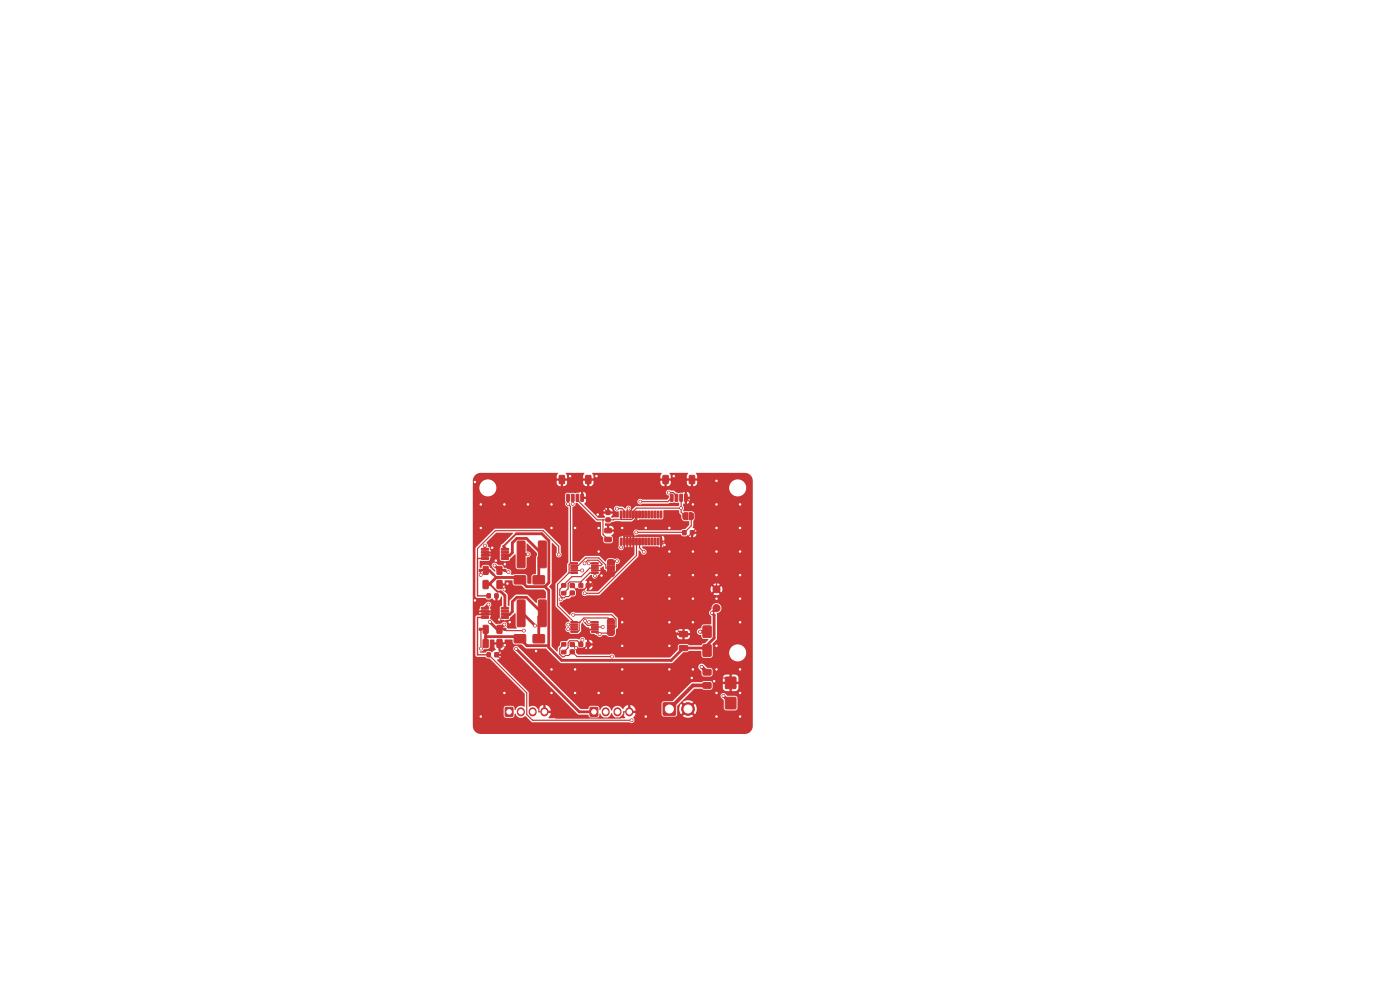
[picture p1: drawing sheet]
<svg xmlns="http://www.w3.org/2000/svg" width="297mm" height="210mm" viewBox="0 0 297 210" stroke-linecap="round" stroke-linejoin="round" font-family="sans-serif">
<g fill="#c83434">
<path d="M102 133.4h.5v.3h-.5z"/>
<path d="M106.4 133.4h.6v.3h-.6z"/>
<path d="M102 120.9h.5v.3h-.5z"/>
<path d="M106.4 120.9h.6v.3h-.6z"/>
<path d="M129.3 120.9h.6v.5h-.6z"/>
<path d="M129.3 133.4h.6v.5h-.6z"/>
</g>
<g fill="#c83434" stroke="#c83434" stroke-width=".21">
<path d="M102.5 123.2l.8-.1 .3 .2v1.4l-.2 .2h-.7l-.2-.2z"/>
<path d="M105.5 123.2l.8-.1 .2 .2 .1 1.4-.2 .2h-.8l-.2-.2z"/>
<path d="M149.2 144.8h1.5l.2 .2v.9l-.3 .1h-1.3l-.2-.2z"/>
<path d="M149.2 142h1.5l.2 .2v.9l-.3 .1h-1.3l-.2-.2z"/>
<path d="M119.2 125.5h.8v.7h-.8z"/>
<path d="M119.2 123.8h.8v.7h-.8z"/>
<path d="M123.2 104.9h.6l-.1 1.5-.5-.1z"/>
<path d="M122.2 104.9h.6l-.1 1.5-.5-.1z"/>
<path d="M121.2 104.9h.6l-.1 1.5-.5-.1z"/>
<path d="M120.2 104.9h.6l-.1 1.5-.5-.1z"/>
<path d="M124.3 100.9l.8-.1 .3 .2v1.4l-.2 .2h-.8l-.2-.1z"/>
<path d="M118.7 100.9l.8-.1 .3 .2v1.4l-.2 .2h-.7l-.3-.1z"/>
<path d="M128.3 114h1.3l.1 .2v.6l-.2 .2-1.1-.1-.1-.2z"/>
<path d="M128.3 112.1h1.3l.1 .2v.6l-.2 .2-1.1-.1-.1-.2z"/>
<path d="M102.5 132.7l.8-.1 .3 .2v1.3l-.2 .3h-.7l-.2-.2z"/>
<path d="M101.7 133.3h.4v.4h-.4z"/>
<path d="M106.9 133.3h.4v.4h-.4z"/>
<path d="M105.5 132.7l.8-.1 .2 .2v1.3l-.1 .3h-.8l-.2-.2z"/>
<path d="M109.8 127.3h1.4l.2 .1v5.3l-.2 .2-1.2 .1-.3-.2z"/>
<path d="M114.3 127.3h1.3l.3 .1v5.3l-.2 .2-1.3 .1-.2-.2z"/>
<path d="M121 137.9h.8v.8h-.8z"/>
<path d="M121 136.3h.8v.8h-.8z"/>
<path d="M149.2 136.8h1.6v2.4h-1.6z"/>
<path d="M149.2 132.8h1.6v2.4h-1.6z"/>
<path d="M102.5 135.7l.8-.1 .3 .2v1.4l-.2 .2h-.7l-.2-.2z"/>
<path d="M105.5 135.7l.8-.1 .2 .2 .1 1.4-.2 .2h-.8l-.2-.2z"/>
<path d="M122.8 136.3h.8v.8h-.8z"/>
<path d="M124.4 136.3h.8v.8h-.8z"/>
<path d="M128.6 109.9h.8v.8h-.8z"/>
<path d="M128.6 108.3h.8v.8h-.8z"/>
<path d="M131.6 114.2h.4l-.1 1.4-.3-.1z"/>
<path d="M132.3 114.2h.3v1.4l-.4-.1z"/>
<path d="M132.9 114.2h.4l-.1 1.4-.3-.1z"/>
<path d="M133.6 114.2h.3v1.4l-.4-.1z"/>
<path d="M134.2 114.2h.4l-.1 1.4-.3-.1z"/>
<path d="M134.9 114.2h.3v1.4l-.4-.1z"/>
<path d="M135.5 114.2h.4l-.1 1.4-.3-.1z"/>
<path d="M136.2 114.2h.3v1.4l-.4-.1z"/>
<path d="M136.8 114.2h.4l-.1 1.4-.3-.1z"/>
<path d="M137.5 114.2h.3v1.4l-.4-.1z"/>
<path d="M138.1 114.2h.4l-.1 1.4-.3-.1z"/>
<path d="M138.8 114.2h.3v1.4l-.4-.1z"/>
<path d="M139.4 114.2h.4l-.1 1.4-.3-.1z"/>
<path d="M140.1 114.2h.3v1.4l-.4-.1z"/>
<path d="M140.1 108.4l.3 .1v1.4l-.4-.1z"/>
<path d="M139.4 108.4l.4 .1-.1 1.4-.3-.1z"/>
<path d="M138.8 108.4l.3 .1v1.4l-.4-.1z"/>
<path d="M138.1 108.4l.4 .1-.1 1.4-.3-.1z"/>
<path d="M137.5 108.4l.3 .1v1.4l-.4-.1z"/>
<path d="M136.8 108.4l.4 .1-.1 1.4-.3-.1z"/>
<path d="M136.2 108.4l.3 .1v1.4l-.4-.1z"/>
<path d="M135.5 108.4l.4 .1-.1 1.4-.3-.1z"/>
<path d="M134.9 108.4l.3 .1v1.4l-.4-.1z"/>
<path d="M134.2 108.4l.4 .1-.1 1.4-.3-.1z"/>
<path d="M133.6 108.4l.3 .1v1.4l-.4-.1z"/>
<path d="M132.9 108.4l.4 .1-.1 1.4-.3-.1z"/>
<path d="M132.3 108.4l.3 .1v1.4l-.4-.1z"/>
<path d="M131.6 108.4l.4 .1-.1 1.4-.3-.1z"/>
<path d="M121 125.4h.8v.8h-.8z"/>
<path d="M121 123.8h.8v.8h-.8z"/>
<path d="M102.5 120.2l.8-.1 .3 .2v1.3l-.2 .3h-.7l-.2-.2z"/>
<path d="M101.7 120.8h.4v.4h-.4z"/>
<path d="M106.9 120.8h.4v.4h-.4z"/>
<path d="M105.5 120.2l.8-.1 .2 .2v1.3l-.1 .3h-.8l-.2-.2z"/>
<path d="M102.1 116.4l1.5-.1 .1 .3-1.5 .1z"/>
<path d="M102.1 117h1.5l.1 .3-1.5 .1z"/>
<path d="M102.1 117.7l1.5-.1 .1 .3-1.5 .1z"/>
<path d="M102.1 118.3h1.5l.1 .3-1.5 .1z"/>
<path d="M106.4 118.3h1.4l.1 .3-1.5 .1z"/>
<path d="M106.4 117.7l1.4-.1 .1 .3-1.5 .1z"/>
<path d="M106.4 117h1.4l.1 .3-1.5 .1z"/>
<path d="M106.4 116.4l1.4-.1 .1 .3-1.5 .1z"/>
<path d="M104.3 116.6h1.5v1.8h-1.5z"/>
<path d="M102.1 128.9l1.5-.1 .1 .3-1.5 .1z"/>
<path d="M102.1 129.5h1.5l.1 .3-1.5 .1z"/>
<path d="M102.1 130.2l1.5-.1 .1 .3-1.5 .1z"/>
<path d="M102.1 130.8h1.5l.1 .3-1.5 .1z"/>
<path d="M106.4 130.8h1.4l.1 .3-1.5 .1z"/>
<path d="M106.4 130.2l1.4-.1 .1 .3-1.5 .1z"/>
<path d="M106.4 129.5h1.4l.1 .3-1.5 .1z"/>
<path d="M106.4 128.9l1.4-.1 .1 .3-1.5 .1z"/>
<path d="M104.3 129.1h1.5v1.8h-1.5z"/>
<path d="M121.1 119.4h1.3l.1 .2-1.3 .1z"/>
<path d="M121.1 119.9h1.3l.1 .2-1.3 .1z"/>
<path d="M121.1 120.4h1.3l.1 .2-1.3 .1z"/>
<path d="M121.1 120.9h1.3l.1 .2-1.3 .1z"/>
<path d="M121.1 121.4h1.3l.1 .2-1.3 .1z"/>
<path d="M125.5 121.4h1.3l.1 .2-1.4 .1z"/>
<path d="M125.5 120.9h1.3l.1 .2-1.4 .1z"/>
<path d="M125.5 120.4h1.3l.1 .2-1.4 .1z"/>
<path d="M125.5 119.9h1.3l.1 .2-1.4 .1z"/>
<path d="M125.5 119.4h1.3l.1 .2-1.4 .1z"/>
<path d="M145 108.9l.3-.1h.6v1.5l-.6-.1-.3-.1z"/>
<path d="M146.2 108.8h.6l.3 .3v.7l-.3 .4-.6 .1z"/>
<path d="M125.2 150.1h1.6v1.8h-1.6z"/>
<path d="M109.8 114.8h1.4l.2 .1v5.3l-.2 .2-1.2 .1-.3-.2z"/>
<path d="M114.3 114.8h1.3l.3 .1v5.3l-.2 .2-1.3 .1-.2-.2z"/>
<path d="M107.2 150.1h1.6v1.8h-1.6z"/>
<path d="M145.2 104.9h.6l-.1 1.5-.5-.1z"/>
<path d="M144.2 104.9h.6l-.1 1.5-.5-.1z"/>
<path d="M143.2 104.9h.6l-.1 1.5-.5-.1z"/>
<path d="M142.2 104.9h.6l-.1 1.5-.5-.1z"/>
<path d="M146.3 100.9l.8-.1 .3 .2v1.4l-.2 .2h-.8l-.2-.1z"/>
<path d="M140.7 100.9l.9-.1 .2 .2v1.4l-.2 .2h-.7l-.3-.1z"/>
<path d="M128.9 121.3h1.4v.7l-.4 .3h-.7l-.3-.3z"/>
<path d="M128.9 120h1.4v1h-1.4z"/>
<path d="M129 118.9l.3-.2 .9 .1 .1 .3v.7h-1.4z"/>
<path d="M103.3 126h.7v.8h-.7z"/>
<path d="M105 126h.7v.8h-.7z"/>
<path d="M109.1 122.2h2.4v1.6h-2.4z"/>
<path d="M113.1 122.2h2.4v1.6h-2.4z"/>
<path d="M128.9 133.8h1.4v.7l-.4 .3h-.7l-.3-.3z"/>
<path d="M128.9 132.5h1.4v1h-1.4z"/>
<path d="M129 131.4l.3-.2 .9 .1 .1 .3v.7h-1.4z"/>
<path d="M140.7 149.1h2.6v2.6h-2.6z"/>
<path d="M119.2 138h.8v.7h-.8z"/>
<path d="M119.2 136.3h.8v.7h-.8z"/>
<path d="M153.9 148h2.2v2.3h-2.2z"/>
<path d="M153.9 143.7h2.2v2.3h-2.2z"/>
<path d="M122.8 123.8h.8v.8h-.8z"/>
<path d="M124.4 123.8h.8v.8h-.8z"/>
<path d="M144.8 112.6h.7v.8h-.7z"/>
<path d="M146.5 112.6h.7v.8h-.7z"/>
<path d="M121.1 131.9h1.3l.1 .2-1.3 .1z"/>
<path d="M121.1 132.4h1.3l.1 .2-1.3 .1z"/>
<path d="M121.1 132.9h1.3l.1 .2-1.3 .1z"/>
<path d="M121.1 133.4h1.3l.1 .2-1.3 .1z"/>
<path d="M121.1 133.9h1.3l.1 .2-1.3 .1z"/>
<path d="M125.5 133.9h1.3l.1 .2-1.4 .1z"/>
<path d="M125.5 133.4h1.3l.1 .2-1.4 .1z"/>
<path d="M125.5 132.9h1.3l.1 .2-1.4 .1z"/>
<path d="M125.5 132.4h1.3l.1 .2-1.4 .1z"/>
<path d="M125.5 131.9h1.3l.1 .2-1.4 .1z"/>
<path d="M109.1 134.7h2.4v1.6h-2.4z"/>
<path d="M113.1 134.7h2.4v1.6h-2.4z"/>
<path d="M103.3 138.5h.7v.8h-.7z"/>
<path d="M105 138.5h.7v.8h-.7z"/>
<path d="M144.2 137l1.5-.1 .2 .3v.7l-.3 .2-1.3-.1-.2-.2z"/>
<path d="M144.2 134h1.5l.2 .2v.7l-.3 .2h-1.3l-.2-.2z"/>
<circle cx="152" cy="125" r=".75"/>
<circle cx="152" cy="129" r=".75"/>
<circle cx="146" cy="150.4" r="1.35"/>
<circle cx="117" cy="147" r=".3"/>
<circle cx="157" cy="112" r=".3"/>
<circle cx="127" cy="147" r=".3"/>
<circle cx="107.1" cy="136.9" r=".3"/>
<circle cx="126.8" cy="109.2" r=".3"/>
<circle cx="105.2" cy="118.9" r=".3"/>
<circle cx="137" cy="152" r=".3"/>
<circle cx="102" cy="107" r=".3"/>
<circle cx="102" cy="112" r=".3"/>
<circle cx="152" cy="127" r=".3"/>
<circle cx="147" cy="132" r=".3"/>
<circle cx="132" cy="132" r=".3"/>
<circle cx="152" cy="112" r=".3"/>
<circle cx="107.1" cy="119.7" r=".3"/>
<circle cx="122" cy="142" r=".3"/>
<circle cx="152" cy="137" r=".3"/>
<circle cx="137" cy="112" r=".3"/>
<circle cx="152" cy="122" r=".3"/>
<circle cx="127" cy="112" r=".3"/>
<circle cx="122" cy="112" r=".3"/>
<circle cx="132" cy="142" r=".3"/>
<circle cx="117" cy="107" r=".3"/>
<circle cx="142" cy="142" r=".3"/>
<circle cx="147" cy="117" r=".3"/>
<circle cx="147" cy="142" r=".3"/>
<circle cx="117" cy="142" r=".3"/>
<circle cx="157" cy="107" r=".3"/>
<circle cx="142" cy="137" r=".3"/>
<circle cx="122" cy="147" r=".3"/>
<circle cx="157" cy="122" r=".3"/>
<circle cx="142" cy="112" r=".3"/>
<circle cx="147" cy="107" r=".3"/>
<circle cx="157" cy="152" r=".3"/>
<circle cx="142" cy="127" r=".3"/>
<circle cx="132" cy="137" r=".3"/>
<circle cx="157" cy="117" r=".3"/>
<circle cx="152" cy="117" r=".3"/>
<circle cx="127" cy="117" r=".3"/>
<circle cx="120.9" cy="101" r=".3"/>
<circle cx="151.5" cy="144.5" r=".3"/>
<circle cx="142" cy="117" r=".3"/>
<circle cx="141" cy="115.6" r=".3"/>
<circle cx="108.1" cy="132" r=".3"/>
<circle cx="157" cy="147" r=".3"/>
<circle cx="132" cy="127" r=".3"/>
<circle cx="107" cy="147" r=".3"/>
<circle cx="142" cy="132" r=".3"/>
<circle cx="100.8" cy="127.4" r=".3"/>
<circle cx="127.6" cy="122.1" r=".3"/>
<circle cx="152" cy="102" r=".3"/>
<circle cx="122.2" cy="137.5" r=".3"/>
<circle cx="105.9" cy="131.4" r=".3"/>
<circle cx="146.8" cy="143.8" r=".3"/>
<circle cx="107.6" cy="123.8" r=".3"/>
<circle cx="132" cy="112" r=".3"/>
<circle cx="142" cy="122" r=".3"/>
<circle cx="102" cy="152" r=".3"/>
<circle cx="152" cy="142" r=".3"/>
<circle cx="142" cy="147" r=".3"/>
<circle cx="147" cy="127" r=".3"/>
<circle cx="107" cy="125.1" r=".3"/>
<circle cx="152" cy="147" r=".3"/>
<circle cx="117" cy="112" r=".3"/>
<circle cx="100.8" cy="102.3" r=".3"/>
<circle cx="157" cy="132" r=".3"/>
<circle cx="132" cy="147" r=".3"/>
<circle cx="113.7" cy="138.1" r=".3"/>
<circle cx="143.6" cy="133.9" r=".3"/>
<circle cx="152" cy="152" r=".3"/>
<circle cx="157" cy="127" r=".3"/>
<circle cx="152" cy="107" r=".3"/>
<circle cx="147" cy="122" r=".3"/>
<circle cx="157" cy="142" r=".3"/>
<circle cx="112" cy="107" r=".3"/>
<circle cx="104.4" cy="116.2" r=".3"/>
<circle cx="126.5" cy="101" r=".3"/>
<circle cx="107" cy="107" r=".3"/>
<circle cx="142.9" cy="101" r=".3"/>
<circle cx="126.2" cy="122.2" r=".3"/>
<circle cx="144.5" cy="107.8" r=".3"/>
<circle cx="123.6" cy="135.7" r=".3"/>
<circle cx="127.2" cy="134.5" r=".3"/>
<circle cx="121.5" cy="106.9" r=".3"/>
<circle cx="123.5" cy="121" r=".3"/>
<circle cx="141.9" cy="104.5" r=".3"/>
<circle cx="120.6" cy="133.5" r=".3"/>
<circle cx="130.9" cy="119.1" r=".3"/>
<circle cx="130.9" cy="107.9" r=".3"/>
<circle cx="133.3" cy="107.9" r=".3"/>
<circle cx="135.8" cy="106.4" r=".3"/>
<circle cx="120.5" cy="106.9" r=".3"/>
<circle cx="131.8" cy="116.1" r=".3"/>
<circle cx="135" cy="112.9" r=".3"/>
<circle cx="124" cy="125.9" r=".3"/>
<circle cx="118.5" cy="117.6" r=".3"/>
<circle cx="136.6" cy="117.1" r=".3"/>
<circle cx="134" cy="152.8" r=".3"/>
<circle cx="148.8" cy="141.5" r=".3"/>
<circle cx="148.5" cy="134" r=".3"/>
<circle cx="151" cy="130" r=".3"/>
<circle cx="153.5" cy="147.6" r=".3"/>
<circle cx="104.9" cy="120" r=".3"/>
<circle cx="102.9" cy="115.7" r=".3"/>
<circle cx="102" cy="122" r=".3"/>
<circle cx="124.9" cy="119.5" r=".3"/>
<circle cx="107.9" cy="121.4" r=".3"/>
<circle cx="124" cy="119.5" r=".3"/>
<circle cx="112" cy="117.6" r=".3"/>
<circle cx="118.9" cy="127.1" r=".3"/>
<circle cx="103.9" cy="131.9" r=".3"/>
<circle cx="103.6" cy="128.2" r=".3"/>
<circle cx="107" cy="132.5" r=".3"/>
<circle cx="109.5" cy="137.6" r=".3"/>
<circle cx="102" cy="137.6" r=".3"/>
<circle cx="125" cy="132" r=".3"/>
<circle cx="111.1" cy="133.8" r=".3"/>
<circle cx="124.1" cy="131.7" r=".3"/>
<circle cx="113.5" cy="132.7" r=".3"/>
<circle cx="120.6" cy="132.5" r=".3"/>
<circle cx="121.6" cy="130.4" r=".3"/>
<circle cx="127.9" cy="133" r=".3"/>
<circle cx="129.8" cy="139.3" r=".3"/>
</g>
<path d="M110.5 150.9v.2M113 150.9v.2M115.5 150.9v.2M128.5 150.9v.2M131 150.9v.2M133.5 150.9v.2" fill="none" stroke="#c83434" stroke-width="1.7"/>
<g fill="none" stroke="#c83434" stroke-width=".25">
<path d="M102.9 117.2v.6M102.9 117.5h.1M102.9 117.5h2.1v1.2l.2 .2M118.5 117.6v-1.7l-3.3-3.3h-10.1l-3.8 3.8v2.1M119.2 101.7h27.6M120.5 105.6v1.3l.5 .5v12.1M121 119.5l-.3 .3v1.7M121 119.5h.8M121.5 105.6v1.3M122.5 105.6v.5l4.2 4.2h3.4l.1-.1M123.5 101.7v3.9h2.4l3.1 3.1M124 119.5l.7-.7h2.2l.8 .9-.3 .3h-1.2"/>
<path d="M127.9 110.3v3.1l1.1 1.1M129 112.6h3.4M130.9 107.9h1.1l.4 .5v.7M130.9 119.1h-1.2l-.1 .1M131.8 114.9v1.2M132.4 112.6v6.8l-2.3 2.4h-2.6M132.4 113.8h7.4l.4 .4v.7l.8 .7h3.2M132.4 114.9h2M133.1 114.9h.1M133.3 107.9l-.2 .3v.9M133.7 114.9h.1M134 101.7v6.5l-.3 .2v.7"/>
<path d="M134.4 114.9h.1M135 109.1v.8l-2.6 2.7M135 114.9v2.9l-8 8.1h-3M135.7 114.9v1.3l.9 .9M141.9 104.5h.9l.7 .6v.5M142.5 105.6l-.8 .8h-5.9M144.2 115.6l7.8 7.8v1.6M144.5 107.8h-9.5l-.6 .6v1.4l-.4 .4h-2.2v-1.1M144.5 105.6v3.1l.8 .8M145.5 101.7v3.9l2 2v4.7l-3.3 3.3M146.6 109.5v2l-1.4 1.5-10.2-.1M101.9 121l.1 1"/>
<path d="M101.9 133.5l.1 .1v4M102.9 129.7h.1M102.9 130.3h.1M102.9 129.7v.6M102.9 130h2.1M103.7 138.9l8 8.1v4.6l1.3 1.2h21M105.3 126.4v2l-.3 .4v2.4h.7l.2 .2M106 124l1 1.1M107.1 136.9h-.8l-.3-.4v1.8l-.7 .6 9 9v3.1h2.4l1.3 1.3h13.5l.8-.8v-.5h2.4l1.2 1.2h8.3l1.8-1.8M107.1 121l.4 .4h.4M107.1 133.5l.3 .3h3.7M119.3 126.8h.1"/>
<path d="M119.3 126.8l-.4 .3M119.3 126.8h.4M119.6 136.7l-.8 .8v1.3l.5 .5h.4M120.2 139.1h.4l.8-.8 1 1h7.4M120.7 121.5h1.1M120.7 121.5l-2.4 2.5v4.5l3.5 3.5M121.4 125.8l-.8 .8h-.4M121.6 130.4h8.2l.9 .9v1.7h-1.1M121.8 120h.8l1.7-1.7h2.7l1.5 1.6v.6h1.1M122.9 132v1.7l-.3 .3h-.8M123.2 136.7l-.7-.8h-1.6l-.4 .4v1.1l-.9 .9M123.2 123.4v.8"/>
<path d="M123.2 123.4h-2.3l-.4 .4v1.1l-.9 .9M123.6 135.7l-.7 .7M124.1 131.7v.4l.6 .6 1.5-.2M126.2 133.5h-.8l-.6 .6v2.6l-.8 .8h-1.7l-.9-.8M126.2 122.2v-.7h-1l-2 1.9M126.2 134l.3 .3h3.1M126.2 122.2h.1M126.2 120.5h-1.1l-1.8 1.8h-2l-2.5 2.7v1.3l.5 .5M126.2 133h1.7M127.2 134.3v.2M127.9 121l.2 .2M128.1 121.2l.5 .6"/>
<path d="M128.1 121.2l-3 3h-.3l-.8 .8h-1.8l-.8-.8M129.6 131.7l-.6-.6h-5.1l-.9 .9M143.6 133.9h.8l.6 .6M146.8 143.8h7.2l1 1.1"/>
</g>
<path d="M124.9 119.5h1.3M130.2 110.2h1.6M120.2 126.6h-.2l-.3 .2M120.2 139.1h-.2l-.3 .2M120.6 133.5h1.2M120.6 132.5h1.2M121.8 121h1.7M121.8 132h.1M121.8 132h1.2M125 132h1.2M126.2 121h1.7" fill="none" stroke="#c83434" stroke-width=".21"/>
<path d="M102.9 118.5h-1.6v7.9h2.4M102.9 131h-1.6v7.9h2.4" fill="none" stroke="#c83434" stroke-width=".3"/>
<path d="M148.5 134h1.5M148.8 141.5l1.2 1.1M150 142.6h.1M150 145.4h-3l-5 5" fill="none" stroke="#c83434" stroke-width=".8"/>
<g fill="none" stroke="#c83434" stroke-width=".6">
<path d="M102.9 115.7v.8M104.9 120l1.1 1M106.8 115.9l.4 .4M107.1 118.5v-.6h1l.6-.6v-2.1l.9-1h2.1l3.4 3.4-.8 .8v4.6M107.1 118.5h.1M109.5 113.2h5.5l1.4 1.5v8.9l-.8 .8M110.5 117.6h1.5M103 135.1h6.9l1.9 1.9h4.6M103 121h.8l.8 .8M103 133.5h.1M103 133.5v3M103.6 128.2l-.7 .8"/>
<path d="M103.9 131.9l1.6 1.6h.5l1-1M105.5 122.5h-.2l-1.3 1.3v.2h-1M105.7 122.5h4.1l1.9 1.9h3.9M106 121h.1M106.2 125.5l.9 .9v2.6M107.1 131v-.6h1l.6-.6v-2.1l.9-1h2.1l3.4 3.4-.8 .8v4.6M107.1 131h.1M109.5 137.6l13.4 13.4h3.1M110.5 130.1h.4l2.6 2.6M115.6 124.4l.8 .9v12l2.8 2.8h23.2l2.6-2.6h4.5l.5 .5M152 129l-1 1 .5 .5v4.9l-2.1 2.1M153.5 147.6l1.5 1.6"/>
</g>
<path d="M104.6 121.8l.7 .7M105.5 122.5h.2" fill="none" stroke="#c83434" stroke-width=".45"/>
<path d="M102.9 116.5h.1M107.2 116.3l-.1 .2M109.5 113.2l-2.7 2.7M102.9 129h.1M104 124l1.5 1.5h.7M107.1 129h.1" fill="none" stroke="#c83434" stroke-width=".4"/>
<g fill="#c83434">
<path d="M127.2 151.4h.2l.6 .9h-1.1z"/>
<path d="M129.7 151.3h.1l.3 .6 .4 .3-.1 .2-1.4-.1z"/>
<path d="M132 151.6h.2l.4 .7h-1.1z"/>
<path d="M106 123.8h1l.2-.7h1.4l.2 .7 .2 .3 1.7 .1 .8 .8 3.9 .1 .4 .4v1.4l-1.6 .1-.4 .9-1.9-1.7-2.3-.1-1.4 1.2-.1 1.2h-.3l-.1-2.4-.8-.9 .1-.9-1-.1z"/>
<path d="M103.2 115.1l2.1-2.1h3.5v.2l-2.1 2.1a.81 .81 0 0 0-.5 .8l-.2 .3v1.8a.51 .51 0 0 0 .4 .8l.7 .1 .8-.1 .3-.5 1.1-.9 .2 2.9 .3 .2h1.5l.4-.4v-2a.69 .69 0 0 0 .9-.7 .69 .69 0 0 0-.9-.7v-1.5l.1-.1 2.1 2v.5l-.2 .5-.1 3.5a.72 .72 0 0 0-.8 .4l-.1 1.6h-.7l-.1-.1-.1-1.5-.2-.3-3.2-.1a.72 .72 0 0 0 0-.8 .72 .72 0 0 0-.8-.3l-.2-.2-.5-.1-.4-.5-.9-.1a.69 .69 0 0 0-1.2-.2v.6l.7 .8-.1 .3-1.5-1.5h-.9l-.3 .2-.2 .4h-.3v-1.5l1.8 .1 .3-.2 .3-.8h-1.2l-.1-.3 .1-.1h1.2v-.2h-1.2l-.1-.2 .2-.2h1.1l-.2-.4a.46 .46 0 0 0-.5-.6z"/>
<path d="M122.2 106.7h.3l3.9 3.9 1.1 .2v2.6l.5 .7v.7l.3 .4h1.3l.4-.2v-.9l-.3-.5 .4-.3 .1-.5h-1.1l-.4-.5h1.5a.79 .79 0 0 0-.9-.7v.7h-.6v-.7l-.3-.1v-.5h1l.4-.3 .7-.2 3.6 .1 .4-.3 .3 .1 .1-1.2 .1-.1 .2 .2v1.1l.8-.3h3.9a.56 .56 0 0 0 .8-.3v-1.5l3.3-.1 .1 .6 .4 .5 .2 .9 .5 .3 1 .1v.7l-.8 .9h-.5l-.4 .3h-9.1a.66 .66 0 0 0-.9 .1 .66 .66 0 0 0 .2 .9l-.2 .7 .1 3.5-7.7 7.7-2.5-.1 .1-.1h.5a.71 .71 0 0 0 .7-.7h-.7v.7h-.5v-1.2l1.2-.1a.71 .71 0 0 0-.7-.7v.8h-.5v-.8l-.2 .1-.1-.2 1.1-1.1h.3a.67 .67 0 0 0 .6 .8 .67 .67 0 0 0 .7-.8l.3-.2 .2-.6-.4-.1v-.2h.4v-.5l.5-.3 .2 .1a.73 .73 0 0 0 .4 .8l.3 .3h1.7l.2-.3-.1-1.1 .2-.2a.61 .61 0 0 0 .7-.8 .61 .61 0 0 0-1-.3l-.5-.2h-.8l-.4 .2-.3 .5-1.3-1.1-3-.1-1.4 1.3-1.2-.2-.2-.1v-2.9h9.8a.6 .6 0 0 0 .5 .7 .6 .6 0 0 0 .7-.6h1.8v-1h-.3v1h-.4v-1h-.2v1h-.4v-1h-.3v1h-.2l-.2-.4v-2.1h.4v1.1h.3v-1.1h.4v1.1h.2v-1.1h.4v1.1h.3v-1.1h-2l-.8 .3-.1 .3v1.5l-.1 .3h-9.8l.1-8.5a.62 .62 0 0 0 .6-.7z"/>
<path d="M100.7 100.9l.6-.4 .7-.2h16.3l.1 .1-.3 .5v.6h2.2v-.6l-.3-.4 .1-.2h3.8l.1 .1-.3 .5v.6h2.2v-.6l-.3-.4 .1-.2h14.6l.1 .1-.3 .5v.6h2.2v-.6l-.3-.4 .1-.2h3.8l.1 .1-.3 .5v.6h2.2v-.6l-.3-.4 .1-.2h10.3a1.7 1.7 0 0 1 1.7 1.7v52a1.7 1.7 0 0 1-1.7 1.7h-56a1.7 1.7 0 0 1-1.7-1.7v-24.1h1.3v.2h2.6v-.2h-3.9v-.4h3.9l-.2-.7 .2-.5-.2-.5-.6-.1-.9 .8-.6 .2-.3 .8h-1.3v-11.1h.5l.1 8.3 .3 .2h1.7l.5 .3h.6l.4-.3 .7 .5v-.9l.4-.1 .1 .1v.9a.86 .86 0 0 0 .7-.9l.2 .2v1.7l-.2 .1a.54 .54 0 0 0-.2 .8v1.4a.56 .56 0 0 0 .2 .8l.8 .1 .8-.1 .3-.5 1.2-.9v2.6l.2 .6h-1.9l-.3-.3 .1-.8-.4-.3h-.3l-.5 .4-1.1 .1-1.2-1.1 .2-.8h-3l-.3 .2-.1 8.3 .4 .4h1.7l.5 .3h.5l7.4 7.4v2.7l-.1 .1a1.26 1.26 0 0 0-1.9 .7h-.1a.68 .68 0 0 0-.5-.9h-1.4l-.5 .5v1.6l.2 .3 .4 .2h1.3a.88 .88 0 0 0 .5-.9h.2a1.24 1.24 0 0 0 2.1 .5l1.4 1.3h20.6a.66 .66 0 0 0 1 0 .66 .66 0 0 0-.1-1l.4-.9h-.9v-.5h.9v-.2a1.34 1.34 0 0 0-1.1-1.1v1.1h-.5v-1.1l-.6 .3-.5 .6a1.25 1.25 0 0 0-1.3-.7 1.25 1.25 0 0 0-1 1 1.49 1.49 0 0 0-1.7-.9l-.5 .3-.2 .5h-.2a.68 .68 0 0 0-.5-.9h-1.4l-.3 .2-.3 .5h-1.5l-1.2-1.1h18.3v2.2l.3 .5h2.8l.2-.4 .1-1.3h.4l.1 .7 .3 .5 .7-.7 .4 .4-.8 .7a1.83 1.83 0 0 0 2.3 0l-.7-.7 .3-.4 .7 .7 .1-.1a1.84 1.84 0 0 0-.1-2.1l-.7 .7-.3-.4 .7-.7h-.1a1.84 1.84 0 0 0-2.2 0l.8 .7-.4 .4-.7-.7-.4 1h-.4v-.6l2-2h7.2l.6 .9v1.6l.2 .3 .4 .2h1.9l.5-.5-.1-2.2-.4-.4h-1.6l-.6-.5-.4-.1-.4 .2-.1 .5h-7.2l1.6-1.6 3.4 .2 .3-.1 .2-.3h2.1l.2 .4 .4 .3h2.2l.5-.4v-1.1h-1.4v1.5h-.5v-1.5h-1.4v.8h-2.1v-1l-.4-.4-4 .2-4.1 4-1.9 .1-.5 .5h-18.3l-5.5-5.5h36.8v.8h3.3v-1.1l-.5-.4h-.9v1.5h-.5v-1.5l-.9 .1-.5 .6h-36.8l-2.2-2.3h33.8l.7 1v.6l.3 .4h1.8l.3-.4-.1-1.1-.3-.3h-.8l-.7-.8a.7 .7 0 0 0-.8 0 .7 .7 0 0 0-.4 .6h-33.8l-4.3-4.2a.61 .61 0 0 0-.9-.1 .61 .61 0 0 0 0 .9l13.4 13.4 2.3 .1 .3 .7-8.6 .1-.2-.2 .5-.9h-.9v-.5h.9v-.2a1.34 1.34 0 0 0-1-1.1v1.1h-.6v-1.1l-.6 .3-.5 .6a1.36 1.36 0 0 0-1.9-.5l-.1-3.2-6.6-6.6 .1-.2a.69 .69 0 0 0 .6-.7l-.8-.1-.1-.3 .9-.1-.1-.5-.4-.3h.6a.85 .85 0 0 0 .7-1.1h-.8v1.1h-.5v-1.1h-.8v.5l.3 .5-.8 .6-.4-.3h-.6l-.5 .3h-1.1v-.2l.5-.1 .4-.4h.8l.2-.2 .2-.3 .1-1.5h.8l.1 .6h2.1l.1-.6h1.5l.2 .7 .2 .2 1.7 .1 1 .9h4.1l3 3 .3 .1h23.4l.3-.1 2.1-2.2 .9-.1 .4-.2h2.5l.1 1 .5 .5 1.6-.1 .3-.4v-.7h3.5v.2a1.8 1.8 0 0 0 2.7 1.4 1.8 1.8 0 0 0 0-3 1.8 1.8 0 0 0-2.7 1.4h-3.5l-.1-1.8 1-1.2v-5.3a1.08 1.08 0 0 0 1-1.2 1.08 1.08 0 0 0-1.3-.9 1.08 1.08 0 0 0-.9 1.3l-.5 .6 .1 .3 .4 .6v1.6l-1.7 .1a.69 .69 0 0 0-.4 .7 .78 .78 0 0 0-1 .8 .78 .78 0 0 0 1 .8 .65 .65 0 0 0 .5 .8h.9l.1 .1-.7 .7-.5 .1-.4 .4h-2.5l-.5-.3-1.6 .1-.3 .3v.8l-1.7 1.7h-11.6a.68 .68 0 0 0-.4-.7 .68 .68 0 0 0-.8 .1h-6.7l-.4-.5v-.5a.51 .51 0 0 1 .3-.7l.4 .3h.6a.45 .45 0 0 1 .7 .1l.8 .1a.71 .71 0 0 0 .7-.7h-.7v.7h-.5v-1.2l1.2-.1a.71 .71 0 0 0-.7-.7v.8h-.5v-.8h-.3a.66 .66 0 0 0-.6-.6 .66 .66 0 0 0-.7 .6l-.4-.2h-1.6l-.7 .5h-1.1l-.3 .4v.5l-.4 .5-.1 .8-1.3-1.1v-11.9l-.5-.7 .5-.6h.8l.1 4.7 2.9 3-.1 .3a.67 .67 0 0 0-.7 .3 .67 .67 0 0 0 .1 .8 .72 .72 0 0 0 0 .8 .72 .72 0 0 0 .7 .4l.3 .3 1.8-.2 .4-.4v-1.5l.3-.3 .8 .9 .5 .1 .1 .3h.4l-.1 .2-.3 .1 .3 .7 .8 .1 .6 .3a.67 .67 0 0 0 .6 .3 .67 .67 0 0 0 .6-.4h.7l.7 .4h.7l.4-.2h13.2a.85 .85 0 0 0 1.1 .7h1a.75 .75 0 0 0 .7-.8h-1.2v.8h-.5v-.8h-1.1v.1h-13.2l.3-.7 15.7 .1a.83 .83 0 0 0-1.2-.8v.8h-.5v-.8h-.7l-.4 .7h-12.9v-.7l.4-.4v-1.8l-1.2-1.3h-7.9a.69 .69 0 0 0-1.1 .4l-2.2-2.1v-.5l.5-.1 .3-.4 .7-.3a1.08 1.08 0 0 0 1.1-.5l.7-.1 .2-.9a.49 .49 0 0 1 .3-.8l.5 .3 .9-.2 .2 .4a.63 .63 0 0 0-.6 .9 .63 .63 0 0 0 1 .2h2.6l.3-.3 23.9 .1a1.24 1.24 0 0 0 1.4-.1l-.7-.6-.7 .6h-23.9l1.2-1.1h22.1l.3 .8 .6-.7h.8l.7 .7a1.24 1.24 0 0 0-.1-1.4l-.6 .7h-.8l-.6-.7-.3 .6h-22.1l.9-.9h21.8l.7 .6 .7-.6a1.24 1.24 0 0 0-1.4 0h-21.8l5.9-5.9 .1-1.3h.2l.2 .2a.62 .62 0 0 0 .6 .7 .62 .62 0 0 0 .7-.6 .62 .62 0 0 0-.7-.7l-.3-.3v-.2h3.5a.79 .79 0 0 0 1.1-.1l.1-.7h-.5v1h-.4l.1-1.4h.8l-.1-.8-.3-.3-.1 1.1h-.3l-.1-1.1-.8 .3h-3.9l-.4-.1-.1-.2 .6-.3h9l.5 .5h.6l.4-.3 .4 .4 .8 .1a.69 .69 0 0 0 .6-.7h-.6v.7h-.5v-.9l.2-.1 .1-.2h.8a1.14 1.14 0 0 0-.8-.9l.2-.3v-1.1l.3-.6v-1l-.6-.4-1.9-.1 .2-.5-.2-1 1-.1 .4-.3v-.6h-.6v1h-.5v-1.5h1.1l-.1-.8-.5-.3v1.1h-.5v-1.1l-.4 .2-.8 .1-.5-.1-.5-.4-.7-.1a.61 .61 0 0 0-1 .2 .61 .61 0 0 0 .5 .9l.1 .5-.4 .4h-5.3a.61 .61 0 0 0-.8 0 .61 .61 0 0 0 0 .9 .61 .61 0 0 0 .9-.1h5.4l.4-.2h1.8l.2 .6-.1 .2h-9l-.8 .6-.2-.1a.62 .62 0 0 0-.6-.6 .62 .62 0 0 0-.7 .5l-.1 .1-.6-.4h-.7a.62 .62 0 0 0-1 .2 .62 .62 0 0 0 .8 .8l.2 .1-.1 1.1-1.4 .1-.2-.2 .4-.6h-2l.4 .6-.2 .2h-1.3l-1.4-1.3h4.5a.71 .71 0 0 0-.7-.7v.7h-.6v-.7l-.4 .1-.3 .6h-2.5l-1.6-1.6 .4-.4v-.6l-.7-.1-.1-.2-.2-.1-.1-.1h1.1v-.7l-.5-.4-.1 1.1h-.5v-1.1l-.4 .2-.8 .1-.3-.1-1.6 .1-.2 .3v1.5a.89 .89 0 0 0 .7 1.2v11.7l-.3 .4v1.6l-2.5 2.6h-.8l.1-8.7 1 .9v1.1a.62 .62 0 0 0 .1 .9 .62 .62 0 0 0 .8-.1 .62 .62 0 0 0 0-.8l-.1-1.6-3.5-3.4-10.4-.1-4 4-.2 2.3h-.5v-15h1.4v.2a1.8 1.8 0 0 0 1.9 1.7 1.8 1.8 0 0 0 1.7-1.9h49.4v.2a1.8 1.8 0 0 0 2.7 1.4 1.8 1.8 0 0 0 0-3 1.8 1.8 0 0 0-2.7 1.4h-49.4l-.4-1h13.2a.75 .75 0 0 0 .8 .7h1l.4-.7h3.4a.75 .75 0 0 0 .8 .7h1l.4-.7h14.2a.75 .75 0 0 0 .8 .7h1l.4-.7h3.4a.75 .75 0 0 0 .9 .7h.6a.85 .85 0 0 0 .7-1.1h-.9v1.1h-.4v-1.1h-.9v.4h-3.4v-.4h-.9v1.1h-.5v-1.1h-.8v.4h-14.2v-.4h-.8v1.1h-.6v-1.1h-.8v.4h-3.4v-.4h-.9v1.1h-.5v-1.1h-.8v.4h-13.2v-.1a1.8 1.8 0 0 0-2-.5 1.8 1.8 0 0 0-1.2 1.6h-1.4v-1.7z"/>
</g>
<g fill="#fff" stroke="#fff" stroke-width=".21">
<circle cx="117" cy="147" r=".15"/>
<circle cx="157" cy="112" r=".15"/>
<circle cx="127" cy="147" r=".15"/>
<circle cx="107.1" cy="136.9" r=".15"/>
<circle cx="126.8" cy="109.2" r=".15"/>
<circle cx="105.2" cy="118.9" r=".15"/>
<circle cx="137" cy="152" r=".15"/>
<circle cx="102" cy="107" r=".15"/>
<circle cx="102" cy="112" r=".15"/>
<circle cx="152" cy="127" r=".15"/>
<circle cx="147" cy="132" r=".15"/>
<circle cx="132" cy="132" r=".15"/>
<circle cx="152" cy="112" r=".15"/>
<circle cx="107.1" cy="119.7" r=".15"/>
<circle cx="122" cy="142" r=".15"/>
<circle cx="152" cy="137" r=".15"/>
<circle cx="137" cy="112" r=".15"/>
<circle cx="152" cy="122" r=".15"/>
<circle cx="127" cy="112" r=".15"/>
<circle cx="122" cy="112" r=".15"/>
<circle cx="132" cy="142" r=".15"/>
<circle cx="117" cy="107" r=".15"/>
<circle cx="142" cy="142" r=".15"/>
<circle cx="147" cy="117" r=".15"/>
<circle cx="147" cy="142" r=".15"/>
<circle cx="117" cy="142" r=".15"/>
<circle cx="157" cy="107" r=".15"/>
<circle cx="142" cy="137" r=".15"/>
<circle cx="122" cy="147" r=".15"/>
<circle cx="157" cy="122" r=".15"/>
<circle cx="142" cy="112" r=".15"/>
<circle cx="147" cy="107" r=".15"/>
<circle cx="157" cy="152" r=".15"/>
<circle cx="142" cy="127" r=".15"/>
<circle cx="132" cy="137" r=".15"/>
<circle cx="157" cy="117" r=".15"/>
<circle cx="152" cy="117" r=".15"/>
<circle cx="127" cy="117" r=".15"/>
<circle cx="120.9" cy="101" r=".15"/>
<circle cx="151.5" cy="144.5" r=".15"/>
<circle cx="142" cy="117" r=".15"/>
<circle cx="141" cy="115.6" r=".15"/>
<circle cx="108.1" cy="132" r=".15"/>
<circle cx="157" cy="147" r=".15"/>
<circle cx="132" cy="127" r=".15"/>
<circle cx="107" cy="147" r=".15"/>
<circle cx="142" cy="132" r=".15"/>
<circle cx="100.8" cy="127.4" r=".15"/>
<circle cx="127.6" cy="122.1" r=".15"/>
<circle cx="152" cy="102" r=".15"/>
<circle cx="122.2" cy="137.5" r=".15"/>
<circle cx="105.9" cy="131.4" r=".15"/>
<circle cx="146.8" cy="143.8" r=".15"/>
<circle cx="107.6" cy="123.8" r=".15"/>
<circle cx="132" cy="112" r=".15"/>
<circle cx="142" cy="122" r=".15"/>
<circle cx="102" cy="152" r=".15"/>
<circle cx="152" cy="142" r=".15"/>
<circle cx="142" cy="147" r=".15"/>
<circle cx="147" cy="127" r=".15"/>
<circle cx="107" cy="125.1" r=".15"/>
<circle cx="152" cy="147" r=".15"/>
<circle cx="117" cy="112" r=".15"/>
<circle cx="100.8" cy="102.3" r=".15"/>
<circle cx="157" cy="132" r=".15"/>
<circle cx="132" cy="147" r=".15"/>
<circle cx="113.7" cy="138.1" r=".15"/>
<circle cx="143.6" cy="133.9" r=".15"/>
<circle cx="152" cy="152" r=".15"/>
<circle cx="157" cy="127" r=".15"/>
<circle cx="152" cy="107" r=".15"/>
<circle cx="147" cy="122" r=".15"/>
<circle cx="157" cy="142" r=".15"/>
<circle cx="112" cy="107" r=".15"/>
<circle cx="104.4" cy="116.2" r=".15"/>
<circle cx="126.5" cy="101" r=".15"/>
<circle cx="107" cy="107" r=".15"/>
<circle cx="142.9" cy="101" r=".15"/>
<circle cx="126.2" cy="122.2" r=".15"/>
<circle cx="144.5" cy="107.8" r=".15"/>
<circle cx="123.6" cy="135.7" r=".15"/>
<circle cx="127.2" cy="134.5" r=".15"/>
<circle cx="121.5" cy="106.9" r=".15"/>
<circle cx="123.5" cy="121" r=".15"/>
<circle cx="141.9" cy="104.5" r=".15"/>
<circle cx="120.6" cy="133.5" r=".15"/>
<circle cx="130.9" cy="119.1" r=".15"/>
<circle cx="130.9" cy="107.9" r=".15"/>
<circle cx="133.3" cy="107.9" r=".15"/>
<circle cx="135.8" cy="106.4" r=".15"/>
<circle cx="120.5" cy="106.9" r=".15"/>
<circle cx="131.8" cy="116.1" r=".15"/>
<circle cx="135" cy="112.9" r=".15"/>
<circle cx="124" cy="125.9" r=".15"/>
<circle cx="118.5" cy="117.6" r=".15"/>
<circle cx="136.6" cy="117.1" r=".15"/>
<circle cx="134" cy="152.8" r=".15"/>
<circle cx="148.8" cy="141.5" r=".15"/>
<circle cx="148.5" cy="134" r=".15"/>
<circle cx="151" cy="130" r=".15"/>
<circle cx="153.5" cy="147.6" r=".15"/>
<circle cx="104.9" cy="120" r=".15"/>
<circle cx="102.9" cy="115.7" r=".15"/>
<circle cx="102" cy="122" r=".15"/>
<circle cx="124.9" cy="119.5" r=".15"/>
<circle cx="107.9" cy="121.4" r=".15"/>
<circle cx="124" cy="119.5" r=".15"/>
<circle cx="112" cy="117.6" r=".15"/>
<circle cx="118.9" cy="127.1" r=".15"/>
<circle cx="103.9" cy="131.9" r=".15"/>
<circle cx="103.6" cy="128.2" r=".15"/>
<circle cx="107" cy="132.5" r=".15"/>
<circle cx="109.5" cy="137.6" r=".15"/>
<circle cx="102" cy="137.6" r=".15"/>
<circle cx="125" cy="132" r=".15"/>
<circle cx="111.1" cy="133.8" r=".15"/>
<circle cx="124.1" cy="131.7" r=".15"/>
<circle cx="113.5" cy="132.7" r=".15"/>
<circle cx="120.6" cy="132.5" r=".15"/>
<circle cx="121.6" cy="130.4" r=".15"/>
<circle cx="127.9" cy="133" r=".15"/>
<circle cx="129.8" cy="139.3" r=".15"/>
<circle cx="156.5" cy="103.5" r="1.6"/>
<circle cx="126" cy="151" r=".47"/>
<circle cx="128.5" cy="151" r=".48"/>
<circle cx="131" cy="151" r=".47"/>
<circle cx="133.5" cy="151" r=".48"/>
<circle cx="108" cy="151" r=".47"/>
<circle cx="110.5" cy="151" r=".47"/>
<circle cx="113" cy="151" r=".47"/>
<circle cx="115.5" cy="151" r=".47"/>
<circle cx="142" cy="150.4" r=".85"/>
<circle cx="146" cy="150.4" r=".85"/>
<circle cx="103.5" cy="103.5" r="1.6"/>
<circle cx="156.5" cy="138.5" r="1.6"/>
</g>
</svg>
